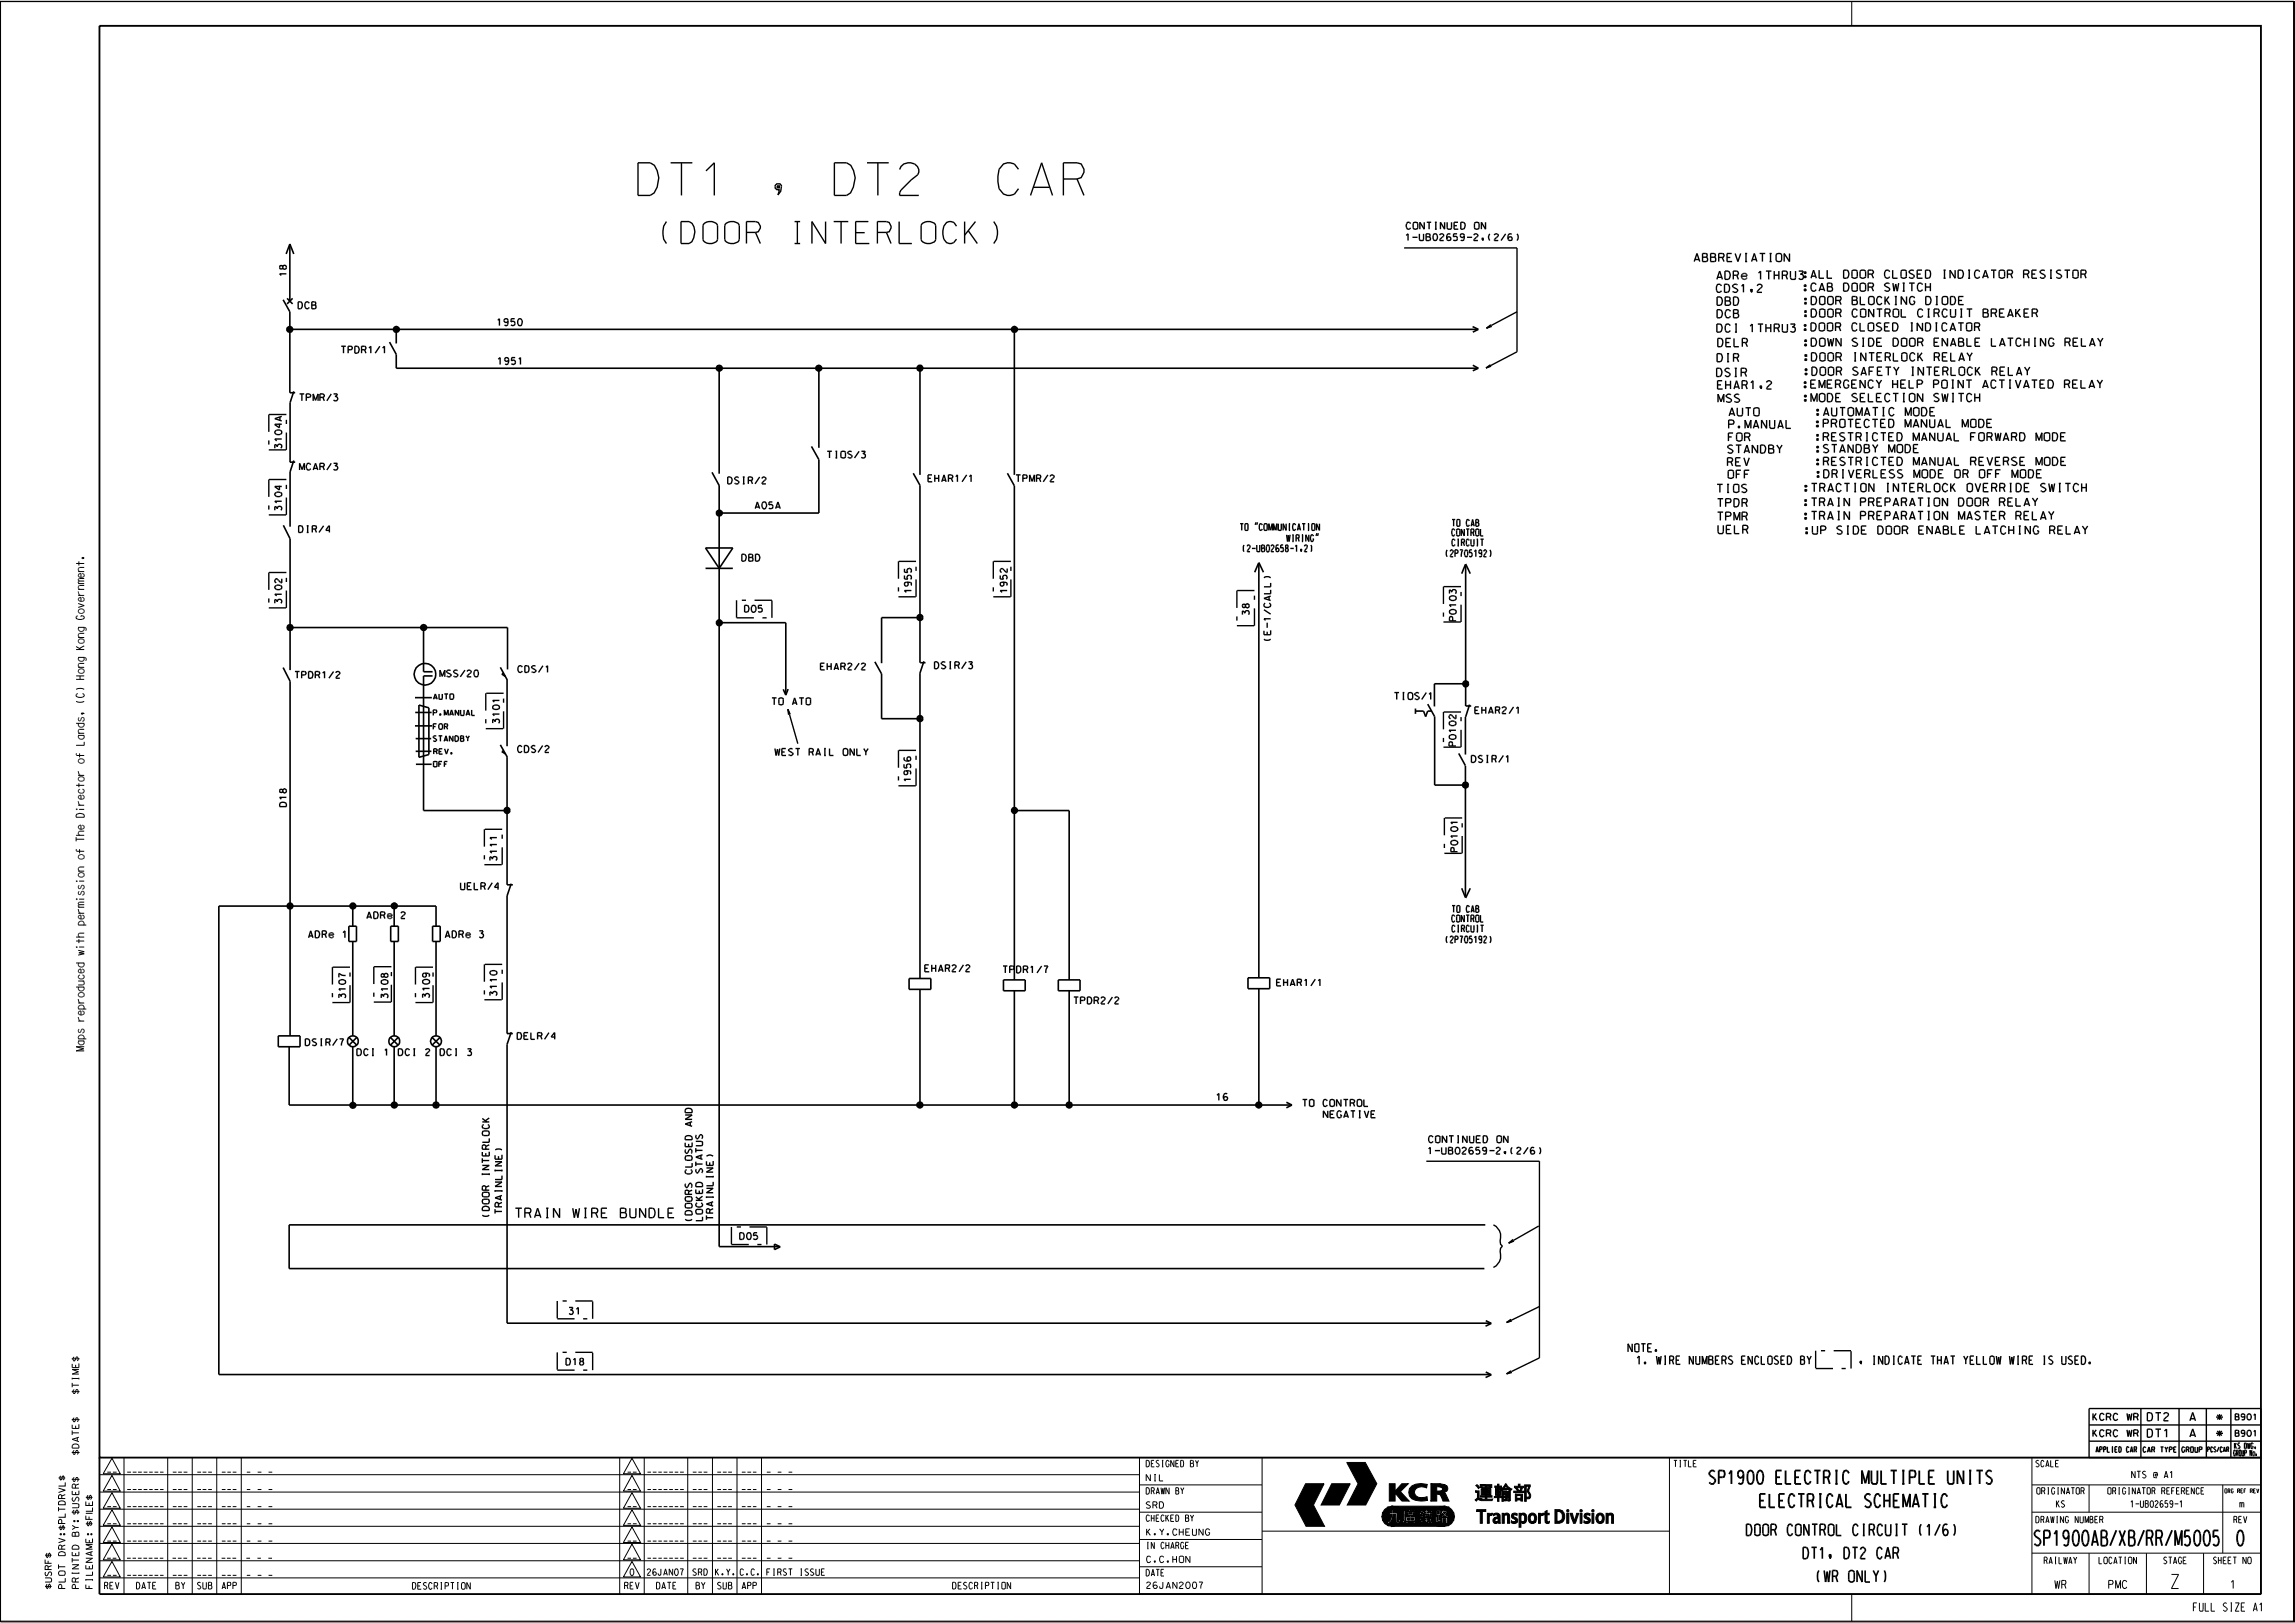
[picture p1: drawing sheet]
<svg xmlns="http://www.w3.org/2000/svg" width="420mm" height="297mm" viewBox="0 0 420 297" stroke-linecap="round" stroke-linejoin="round" font-family="sans-serif">
<defs><g id="words">
<g font-size="6">
<text x="116.7" y="35.8">DT1 , DT2</text>
<text x="174.3" y="35.8">CAR</text>
</g>
<text font-size="4" x="120.6" y="44.6">(DOOR INTERLOCK)</text>
<g font-size="2.8">
<text x="372.3" y="282.8">SP1900AB</text>
<text x="387.8" y="282.8">XB</text>
<text x="392.8" y="282.8">RR</text>
<text x="398" y="282.8">M5005</text>
<text x="409.4" y="282.8">0</text>
</g>
<text font-size="2.6" x="397.4" y="290.7">Z</text>
<g font-size="2.5">
<text x="269.8" y="274.5">„B¿Ø‡¡</text>
<text x="270.2" y="278.7">Transport Division</text>
</g>
<g font-size="2.4">
<text x="312.8" y="271.6">SP1900 ELECTRIC MULTIPLE UNITS</text>
<text x="322.1" y="275.8">ELECTRICAL SCHEMATIC</text>
</g>
<g font-size="2.1">
<text x="319.6" y="281">DOOR CONTROL CIRCUIT (1/6)</text>
<text x="330" y="285.2">DT1, DT2 CAR</text>
<text x="332.4" y="289.5">(WR ONLY)</text>
</g>
<text font-size="1.7" x="94.3" y="222.8">TRAIN WIRE BUNDLE</text>
<g font-size="1.5">
<text x="310.1" y="47.9">ABBREVIATION</text>
<text x="314.1" y="53.5">CDS1,2</text>
<text x="314.2" y="51.1">ADRe 1THRU3:ALL DOOR CLOSED INDICATOR RESISTOR</text>
<text x="329.9" y="53.3">:CAB DOOR SWITCH</text>
<text x="314.2" y="58.2">DCB</text>
<text x="314.2" y="55.9">DBD</text>
<text x="330" y="58">:DOOR CONTROL CIRCUIT BREAKER</text>
<text x="330" y="55.7">:DOOR BLOCKING DIODE</text>
<text x="314.2" y="60.8">DCI 1THRU3</text>
<text x="314.4" y="63.4">DELR</text>
<text x="329.9" y="60.6">:DOOR CLOSED INDICATOR</text>
<text x="330" y="63.4">:DOWN SIDE DOOR ENABLE LATCHING RELAY</text>
<text x="314.2" y="68.9">DSIR</text>
<text x="314.2" y="66.2">DIR</text>
<text x="314.3" y="71.2">EHAR1,2</text>
<text x="329.9" y="71">:EMERGENCY HELP POINT ACTIVATED RELAY</text>
<text x="330" y="66.1">:DOOR INTERLOCK RELAY</text>
<text x="330.1" y="68.7">:DOOR SAFETY INTERLOCK RELAY</text>
<text x="314.4" y="73.6">MSS</text>
<text x="316.4" y="76.1">AUTO</text>
<text x="330" y="73.5">:MODE SELECTION SWITCH</text>
<text x="332.2" y="76.1">:AUTOMATIC MODE</text>
<text x="316.2" y="82.9">STANDBY</text>
<text x="316.3" y="80.7">FOR</text>
<text x="316.4" y="78.4">P.MANUAL</text>
<text x="332.2" y="78.2">:PROTECTED MANUAL MODE</text>
<text x="332.2" y="80.7">:RESTRICTED MANUAL FORWARD MODE</text>
<text x="332.2" y="82.8">:STANDBY MODE</text>
<text x="316.1" y="85.3">REV</text>
<text x="316.2" y="87.5">OFF</text>
<text x="330" y="90">:TRACTION INTERLOCK OVERRIDE SWITCH</text>
<text x="332.2" y="85.2">:RESTRICTED MANUAL REVERSE MODE</text>
<text x="332.3" y="87.4">:DRIVERLESS MODE OR OFF MODE</text>
<text x="314.2" y="90.1">TIOS</text>
<text x="314.3" y="95.2">TPMR</text>
<text x="314.3" y="92.7">TPDR</text>
<text x="330" y="95.1">:TRAIN PREPARATION MASTER RELAY</text>
<text x="330" y="92.6">:TRAIN PREPARATION DOOR RELAY</text>
<text x="314.4" y="97.6">UELR</text>
<text x="330.2" y="97.8">:UP SIDE DOOR ENABLE LATCHING RELAY</text>
<text x="298" y="247.4">NOTE.</text>
<text x="299.6" y="249.7">1. WIRE NUMBERS ENCLOSED BY</text>
<text x="340.2" y="249.7">, INDICATE THAT YELLOW WIRE IS USED.</text>
<text x="393" y="263">DT1</text>
<text x="393" y="260">DT2</text>
<text x="400.8" y="263">A</text>
<text x="400.8" y="260">A</text>
<text x="376.1" y="290.7">WR</text>
<text x="385.9" y="290.7">PMC</text>
<text x="408.3" y="290.7">1</text>
<text x="401.4" y="294.8">FULL SIZE A1</text>
</g>
<g font-size="1.2">
<text x="257.4" y="41.9">CONTINUED ON</text>
<text x="257.2" y="44">1-UB02659-2,(2/6)</text>
<text x="54.5" y="56.5">DCB</text>
<text x="91" y="59.6">1950</text>
<text x="62.4" y="64.6">TPDR1/1</text>
<text x="91.1" y="66.7">1951</text>
<text x="54.8" y="73.3">TPMR/3</text>
<text x="151.4" y="83.8">TIOS/3</text>
<text x="54.8" y="86">MCAR/3</text>
<text x="133.2" y="88.5">DSIR/2</text>
<text x="169.8" y="88.2">EHAR1/1</text>
<text x="185.9" y="88.2">TPMR/2</text>
<text x="138.2" y="93.1">A05A</text>
<text x="54.6" y="97.5">DIR/4</text>
<text x="227" y="97.1">TO &quot;COMMUNICATION</text>
<text x="227.4" y="101">(2-UB02658-1,2)</text>
<text x="235.5" y="99.1">WIRING&quot;</text>
<text x="264.5" y="101.9">(2P705192)</text>
<text x="265.7" y="98.1">CONTROL</text>
<text x="265.7" y="99.9">CIRCUIT</text>
<text x="265.7" y="96.3">TO CAB</text>
<text x="135.8" y="102.7">DBD</text>
<text x="136.3" y="112">D05</text>
<text x="54" y="124.1">TPDR1/2</text>
<text x="80.5" y="123.9">MSS/20</text>
<text x="94.8" y="123.1">CDS/1</text>
<text x="150.1" y="122.6">EHAR2/2</text>
<text x="171" y="122.4">DSIR/3</text>
<text x="141.3" y="129">TO ATO</text>
<text x="255.2" y="128">TIOS/1</text>
<text x="269.9" y="130.6">EHAR2/1</text>
<text x="94.7" y="137.7">CDS/2</text>
<text x="141.8" y="138.2">WEST RAIL ONLY</text>
<text x="269.3" y="139.5">DSIR/1</text>
<text x="84.3" y="162.8">UELR/4</text>
<text x="265.7" y="167">TO CAB</text>
<text x="56.5" y="171.6">ADRe 1</text>
<text x="67.2" y="168.1">ADRe 2</text>
<text x="81.5" y="171.6">ADRe 3</text>
<text x="264.5" y="172.5">(2P705192)</text>
<text x="265.7" y="168.7">CONTROL</text>
<text x="265.7" y="170.6">CIRCUIT</text>
<text x="169.3" y="177.8">EHAR2/2</text>
<text x="183.5" y="178">TPDR1/7</text>
<text x="196.5" y="183.7">TPDR2/2</text>
<text x="233.7" y="180.4">EHAR1/1</text>
<text x="55.9" y="191.4">DSIR/7</text>
<text x="94.7" y="190.2">DELR/4</text>
<text x="65.3" y="193.2">DCI 1</text>
<text x="72.9" y="193.2">DCI 2</text>
<text x="80.6" y="193.2">DCI 3</text>
<text x="222.6" y="201.4">16</text>
<text x="238.4" y="202.5">TO CONTROL</text>
<text x="240.2" y="204.5">NEGATIVE</text>
<text x="261.5" y="209.1">CONTINUED ON</text>
<text x="261.3" y="211.2">1-UB02659-2,(2/6)</text>
<text x="135.4" y="226.8">D05</text>
<text x="104.2" y="240.5">31</text>
<text x="103.6" y="249.8">D18</text>
<text x="383" y="262.9">KCRC WR</text>
<text x="383" y="259.9">KCRC WR</text>
<text x="405.7" y="262.9">*</text>
<text x="405.7" y="259.9">*</text>
<text x="19.7" y="269.4">__</text>
<text x="23.3" y="269.4">_______</text>
<text x="31.6" y="269.4">___</text>
<text x="36.1" y="269.4">___</text>
<text x="40.6" y="269.4">___</text>
<text x="45.1" y="269.4">_ _ _</text>
<text x="114.8" y="269.4">__</text>
<text x="118.5" y="269.4">_______</text>
<text x="126.8" y="269.4">___</text>
<text x="131.3" y="269.4">___</text>
<text x="135.8" y="269.4">___</text>
<text x="140.3" y="269.4">_ _ _</text>
<text x="19.7" y="272.6">__</text>
<text x="19.7" y="275.7">__</text>
<text x="23.3" y="272.6">_______</text>
<text x="23.3" y="275.7">_______</text>
<text x="31.6" y="272.6">___</text>
<text x="31.6" y="275.7">___</text>
<text x="36.1" y="272.6">___</text>
<text x="36.1" y="275.7">___</text>
<text x="40.6" y="272.6">___</text>
<text x="40.6" y="275.7">___</text>
<text x="45.1" y="272.6">_ _ _</text>
<text x="45.1" y="275.7">_ _ _</text>
<text x="114.8" y="275.7">__</text>
<text x="114.8" y="272.6">__</text>
<text x="118.5" y="275.7">_______</text>
<text x="118.5" y="272.6">_______</text>
<text x="126.8" y="275.7">___</text>
<text x="126.8" y="272.6">___</text>
<text x="131.3" y="275.7">___</text>
<text x="131.3" y="272.6">___</text>
<text x="135.8" y="275.7">___</text>
<text x="135.8" y="272.6">___</text>
<text x="140.3" y="275.7">_ _ _</text>
<text x="140.3" y="272.6">_ _ _</text>
<text x="209.8" y="271">NIL</text>
<text x="376.3" y="275.8">KS</text>
<text x="389.9" y="275.8">1-UB02659-1</text>
<text x="390.1" y="270.5">NTS @ A1</text>
<text x="409.9" y="275.8">m</text>
<text x="19.7" y="278.9">__</text>
<text x="23.3" y="278.9">_______</text>
<text x="31.6" y="278.9">___</text>
<text x="36.1" y="278.9">___</text>
<text x="40.6" y="278.9">___</text>
<text x="45.1" y="278.9">_ _ _</text>
<text x="114.8" y="278.9">__</text>
<text x="118.5" y="278.9">_______</text>
<text x="126.8" y="278.9">___</text>
<text x="131.3" y="278.9">___</text>
<text x="135.8" y="278.9">___</text>
<text x="140.3" y="278.9">_ _ _</text>
<text x="209.8" y="276">SRD</text>
<text x="209.8" y="281">K.Y.CHEUNG</text>
<text x="19.6" y="285.2">__</text>
<text x="19.7" y="282">__</text>
<text x="23.2" y="285.2">_______</text>
<text x="23.3" y="282">_______</text>
<text x="31.6" y="285.2">___</text>
<text x="31.6" y="282">___</text>
<text x="36" y="285.2">___</text>
<text x="36.1" y="282">___</text>
<text x="40.5" y="285.2">___</text>
<text x="40.6" y="282">___</text>
<text x="45.1" y="285.2">_ _ _</text>
<text x="45.1" y="282">_ _ _</text>
<text x="114.8" y="285.2">__</text>
<text x="114.8" y="282">__</text>
<text x="118.5" y="285.2">_______</text>
<text x="118.5" y="282">_______</text>
<text x="126.8" y="285.2">___</text>
<text x="126.8" y="282">___</text>
<text x="131.3" y="285.2">___</text>
<text x="131.3" y="282">___</text>
<text x="135.8" y="285.2">___</text>
<text x="135.8" y="282">___</text>
<text x="140.3" y="285.2">_ _ _</text>
<text x="140.3" y="282">_ _ _</text>
<text x="209.8" y="285.9">C.C.HON</text>
<text x="19.1" y="290.8">REV</text>
<text x="19.7" y="288.3">__</text>
<text x="23.3" y="288.3">_______</text>
<text x="25" y="290.8">DATE</text>
<text x="31.6" y="288.3">___</text>
<text x="32.2" y="290.8">BY</text>
<text x="36.1" y="288.3">___</text>
<text x="36.1" y="290.8">SUB</text>
<text x="40.6" y="288.3">___</text>
<text x="40.6" y="290.8">APP</text>
<text x="45.1" y="288.3">_ _ _</text>
<text x="75.5" y="290.8">DESCRIPTION</text>
<text x="114.3" y="290.8">REV</text>
<text x="115.3" y="288.3">0</text>
<text x="118.5" y="288.3">26JAN07</text>
<text x="120.1" y="290.8">DATE</text>
<text x="126.8" y="288.3">SRD</text>
<text x="127.4" y="290.8">BY</text>
<text x="131" y="288.3">K.Y.</text>
<text x="131.3" y="290.8">SUB</text>
<text x="135.4" y="288.3">C.C.</text>
<text x="135.8" y="290.8">APP</text>
<text x="140.3" y="288.3">FIRST ISSUE</text>
<text x="174.3" y="290.8">DESCRIPTION</text>
<text x="209.8" y="290.7">26JAN2007</text>
</g>
<g font-size="1.1">
<text x="409" y="259.8">B901</text>
<text x="409" y="262.8">B901</text>
</g>
<g font-size="1">
<text x="79.3" y="130.9">P.MANUAL</text>
<text x="79.3" y="128">AUTO</text>
<text x="79.3" y="135.7">STANDBY</text>
<text x="79.3" y="133.4">FOR</text>
<text x="79.3" y="140.3">OFF</text>
<text x="79.4" y="138">REV.</text>
<text x="383.6" y="265.8">APPLIED CAR</text>
<text x="392.2" y="265.8">CAR TYPE</text>
<text x="399.3" y="265.8">GROUP</text>
<text x="408.8" y="266.4">GROUP No.</text>
<text x="408.9" y="265.1">KS DWG.</text>
</g>
<text font-size=".9" x="404" y="265.7">PCS/CAR</text>
</g></defs>
<path d="M.1 .3h419.8v296.5h-419.8z" fill="none" stroke="#000" stroke-width=".21"/>
<g fill="none" stroke="#000" stroke-width=".18">
<path d="M0 .2h419.7v296.5h-419.7zM338.9 .2v4.5M13.9 118.9h1.5M13.9 118.3l1 .6M13.9 103.1h1.5M14.2 112.7l-.2 .1-.1 .2a.86 .86 0 0 0 1.2 .3l.3-.1v-.4l-.6-.1v.2M14.3 114.8h1.3l.2 .3-.1 .3M14.3 116.7h1.1M14.3 110.4l1.1 .4-1.1 .4M14.3 109h1.1M14.3 108.2l.1 .5 .3 .3M14.3 107.9h1.1"/>
<path d="M14.3 106.8h1.1M14.3 104.6h1.1M14.4 106.6v.1M14.4 106.7l.1 .1M14.4 106.2h.1M14.4 106.2l.2 .1M14.4 102.7v.8M14.4 111.6a.51 .51 0 0 1 .7-.2 .51 .51 0 0 1 .2 .7l-.2 .2-.6-.1a.35 .35 0 0 1-.1-.6zM14.4 114.8a.5 .5 0 0 0 .5 .8 .5 .5 0 0 0 .4-.8M14.4 117h.2a.48 .48 0 0 1 .6 0 .48 .48 0 0 1 0 .6l-.6 .1a.4 .4 0 0 1-.2-.7zM14.4 106.4v.2M14.4 105.9h.1"/>
<path d="M14.4 106.4h.1M15 102.1l.2-.1 .1 .2h-.2zM15.1 104.9a.36 .36 0 0 1 .3 .4 .36 .36 0 0 1-.3 .4l-.6-.1-.1-.2v-.3l.3-.2h.1v.8M15.1 109.3l.3 .2v.3a.6 .6 0 0 1-.6 .3 .6 .6 0 0 1-.5-.4l.1-.3 .4-.1v.8M15.1 102.1h.1zM15.4 105.9h-.9l-.2 .1 .1 .2M15.4 118.2l-.8 .4M15.4 115.9h-.8a.39 .39 0 0 0-.3 .4 .39 .39 0 0 0 .3 .4M15.4 107.1h-.9l-.1 .2a.34 .34 0 0 0 .2 .6M15.4 106.3l-.9 .1M15.4 103.8h-.8a.39 .39 0 0 0-.3 .4 .39 .39 0 0 0 .3 .4M13.9 128.3l.7 .2 .8-.2"/>
<path d="M13.9 126.1l.7-.1 .8 .1M13.9 132.4h1.5M13.9 124.3h1.5M13.9 123.7h1.5M14 137.9l-.1 .1 .2 .3h1.3M14.2 126.9l-.2 .2-.1 .2a.97 .97 0 0 0 1.5 0v-.2l-.3-.2M14.3 134.6h1.1M14.3 134.2h1.1M14.3 122.1h1.1M14.3 120.3h1.2l.3 .3-.1 .3M14.4 122.6a.58 .58 0 0 1 .6-.2 .58 .58 0 0 1 .4 .6l-.3 .2h-.4l-.3-.2zM14.4 120.3v.1a.45 .45 0 0 0 .3 .6h.4l.3-.3-.1-.4"/>
<path d="M14.4 132.4a.49 .49 0 0 0 .5 .7 .49 .49 0 0 0 .4-.7M14.4 134.6a.51 .51 0 0 0 .1 .6 .51 .51 0 0 0 .7 0l.2-.2-.1-.4M14.4 139a.52 .52 0 0 1 .7-.2 .52 .52 0 0 1 .2 .7 .52 .52 0 0 1-.7 .2 .52 .52 0 0 1-.2-.7zM14.5 131.3l-.2 .3 .1 .3h.2l.2-.2a.31 .31 0 0 1 .2-.4 .31 .31 0 0 1 .4 .2v.3l-.3 .2M14.6 137.9v.7M14.6 123.7v.6M14.9 130.5l.5 .1-.4 .1zM15 130.5l.1 .1zM15.4 135.8v.6h-1.5M15.4 133.5h-1a.4 .4 0 0 0 .2 .7M15.4 121.4h-1a.4 .4 0 0 0 .2 .7M13.9 149.1a1.07 1.07 0 0 1 1.5 0v.5h-1.5z"/>
<path d="M13.9 153.2v.8M13.9 153.6h1.5M13.9 152.9h1.5M13.9 143.7h1.5M14 148l.1 .1-.1 .1zM14 148.1h.1M14 155.4l-.1 .2 .2 .2h1.3M14.3 159.4h1.1M14.3 147.4h1.1M14.3 146.6l.1 .5 .3 .3M14.3 141.9h1.1M14.3 141.1l.1 .5 .3 .3"/>
<path d="M14.4 159.9a.53 .53 0 0 1 .6-.2 .53 .53 0 0 1 .3 .6l-.2 .2h-.4l-.3-.2zM14.4 142.3l.2-.1a.66 .66 0 0 1 .8 .2l-.1 .4-.7 .1a.4 .4 0 0 1-.2-.6zM14.4 143.3v.7M14.4 156.5a.52 .52 0 0 1 .7-.1 .52 .52 0 0 1 .2 .7l-.2 .1h-.5a.36 .36 0 0 1-.3-.3 .36 .36 0 0 1 .1-.4zM14.5 148.1h.9M14.6 155.4v.8M14.6 144.4a.36 .36 0 0 0-.3 .4 .36 .36 0 0 0 .4 .4h.4l.3-.2v-.4l-.3-.2M15.1 145.5l.3 .2v.3a.6 .6 0 0 1-.6 .3 .6 .6 0 0 1-.5-.4l.1-.3 .4-.1v.8M15.1 151a.39 .39 0 0 1 .3 .4 .39 .39 0 0 1-.5 .4 .46 .46 0 0 1-.5-.5l.2-.3h.2v.8M15.2 157.1h.1M15.4 152.1h-.8a.39 .39 0 0 0-.3 .4 .39 .39 0 0 0 .3 .4M15.4 158.7h-.8a.39 .39 0 0 0-.3 .3 .39 .39 0 0 0 .3 .4"/>
<path d="M419.9 148.5h-.2v148.2h.2M13.9 164.5h.2v.1zM13.9 176.2h1.5M13.9 172.2h1.5M13.9 171.5h1.5M14 161.2l.1 .1h-.1zM14 173.3h.1l-.1 .1zM14 173.3h.1M14 164.5h.1M14 161.2v.1M14.3 179.5h1.1M14.3 173.9l1.1 .2-1 .3 1 .1-1.1 .3"/>
<path d="M14.3 167.1h1.1M14.3 166.4l.1 .5 .3 .2M14.3 166h1.1M14.4 171.2v.1M14.4 171.3l.2 .2M14.4 169.3h1.4M14.4 165.4h.1M14.4 165.4l.1 .2M14.4 171.9v.7M14.4 169.3a.49 .49 0 0 1 .5-.7 .49 .49 0 0 1 .4 .7M14.4 176.2v.4l.1 .3 .4 .1a.46 .46 0 0 0 .4-.2 .46 .46 0 0 0 0-.6M14.4 165.6l-.1 .3 .2 .1"/>
<path d="M14.4 165.1h.1M14.5 162a.29 .29 0 0 0-.2 .5 .29 .29 0 0 0 .5-.1l.1-.4h.3l.2 .1v.4l-.3 .2M14.5 163.1a.3 .3 0 0 0-.2 .4 .3 .3 0 0 0 .5 .1l.1-.5h.3l.2 .5-.3 .2M14.5 173.3h.9M14.5 164.5h.9M14.5 161.2h.9M14.6 178.4a.36 .36 0 0 0-.3 .4 .36 .36 0 0 0 .3 .3h.5l.3-.1v-.4l-.3-.2M14.8 163.4v.1M15.1 167.5l.3 .1v.3a.58 .58 0 0 1-.6 .3 .58 .58 0 0 1-.4-.5v-.2h.4v.7M15.1 177.3a.36 .36 0 0 1 .3 .4 .36 .36 0 0 1-.3 .3h-.6l-.1-.2v-.3l.3-.2h.1v.7M15.2 179.5l.2 .3-.1 .4h-1M15.4 165.1h-.9l-.2 .2 .1 .1"/>
<path d="M15.4 170.8h-.9l-.2 .3 .1 .1M15.4 165.6h-1M13.9 180.6h1.5M14.3 190.5h1.1M14.3 186.8h1.1M14.3 186.1l.1 .5 .3 .2M14.3 183.5h1.1M14.3 182.8l.1 .5 .3 .2M14.4 190.1h1.4M14.4 184.6h1.4M14.4 190.5v.4l.3 .3a.48 .48 0 0 0 .6-.1 .48 .48 0 0 0 0-.6M14.4 180.6a.49 .49 0 0 0 .5 .8 .49 .49 0 0 0 .4-.8"/>
<path d="M14.4 181.8a.52 .52 0 0 1 .7-.2 .52 .52 0 0 1 .2 .7l-.2 .1h-.6a.34 .34 0 0 1-.1-.6zM14.4 184.6a.49 .49 0 0 1 .5-.7 .49 .49 0 0 1 .4 .7M14.4 190.1a.49 .49 0 0 1 .5-.7 .49 .49 0 0 1 .4 .7M14.5 188.3l-.2 .4 .3 .3 .2-.2 .1-.4 .2-.1 .3 .2v.3l-.3 .2M14.8 188.7h.1M15.1 185a.39 .39 0 0 1 .3 .4 .39 .39 0 0 1-.5 .3 .46 .46 0 0 1-.5-.4l.2-.3h.2v.7M15.4 191.5h-1.5l1.4 .4-1.4 .4h1.5M13.1 259.8h1.5M13.1 254.7h1.5M13.1 248.7h1.5M13.2 252.1v.3M13.2 253.1v.8"/>
<path d="M13.2 253.5h1.2M13.2 252.3h1.2M13.6 259.5a.37 .37 0 0 0-.3 .3 .37 .37 0 0 0 .3 .4l.4-.7 .3 .2-.2 .5M13.6 254.3a.37 .37 0 0 0-.3 .4 .37 .37 0 0 0 .3 .3l.4-.7 .3 .3-.2 .4M13.6 248.3a.37 .37 0 0 0-.3 .4 .37 .37 0 0 0 .3 .3l.4-.7 .3 .3-.2 .4M13.8 249.8v.5M14.4 249.5v.8h-1.2v-.7M14.4 252.1v.3M14.4 250.6h-1.2l1.2 .4-1.2 .4h1.2M10.7 272.3l1.2 .4-1.2 .4M10.7 276.2h1.2M10.7 275.8v.8"/>
<path d="M10.7 279.6h1.2M10.7 270.5h1.2M10.8 274.8a.92 .92 0 0 1 1.1 .1v.5h-1.2zM11.1 279.2l-.1 .2v.4l.1 .1 .2-.1v-.4l.3-.2 .1 .2v.4l-.1 .1M11.1 270.1l-.1 .1v.5l.1 .1 .2-.1v-.5l.3-.1 .1 .1v.5l-.1 .1M11.3 278.8v-.6l-.3-.2-.3 .3v.5h1.2M11.3 274.2v-.6l-.3-.1-.3 .3v.4h1.2M11.9 277v.7h-1.2M11.9 271.3v.6h-1.2M11.9 273.5l-.6 .3M13.1 276.7h1.5M13.1 270.7h1.5"/>
<path d="M13.1 265.8h1.5M13.2 275.2h1l.2 .1v.6h-1.2M13.2 264.5a.78 .78 0 0 1 1.2 0v.5h-1.2zM13.2 261.8v.8M13.2 262.2h1.2M13.2 279.1l.6 .4M13.3 274a.42 .42 0 0 0 .2 .7l.4-.6 .3-.1a.43 .43 0 0 1 .3 .3 .43 .43 0 0 1-.2 .4M13.5 278.2l.2 .1v.2l-.2-.1zM13.6 276.3a.37 .37 0 0 0-.3 .4 .37 .37 0 0 0 .3 .4l.4-.8 .3 .3-.2 .5M13.6 270.4a.37 .37 0 0 0-.3 .3 .37 .37 0 0 0 .3 .4l.4-.7 .3 .3-.2 .4M13.6 265.4a.37 .37 0 0 0-.3 .4 .37 .37 0 0 0 .3 .3l.4-.7 .3 .3-.2 .4M13.6 278.3v.1z"/>
<path d="M13.8 271.8l-.2-.2-.3 .1-.1 .6h1.2M13.8 271.8v.5M13.8 279.5l-.6 .4M13.8 279.5h.6M13.8 260.9v.5M13.8 273v.5M14.1 263.1v.6M14.2 278.2l.2 .2h-.3zM14.2 278.3l.1 .1zM14.4 260.6v.8h-1.2v-.7M14.4 272.8v.7h-1.2v-.7M14.4 271.6l-.6 .2"/>
<path d="M14.4 263l-1.2 .4 1.2 .4M15.7 277.4v.6h1.2M15.7 278.8h1.2M15.7 276.9h1.2M15.7 274h1.2M16.1 278.4l-.1 .2v.4l.1 .2 .5-.8 .1 .2v.4l-.1 .2M16.1 273.6l-.1 .2v.4l.1 .2 .2-.2v-.4l.3-.2 .1 .2v.4l-.1 .2M16.3 275v.5M16.3 277.5v.5M16.9 275.9v.7h-1.2M16.9 274.7v.8h-1.2v-.7M18.3 269.9h190.2"/>
<path d="M18.3 273h190.2M18.3 276.2h190.2M18.3 279.3h190.2M20.5 270l1.5 2.9h-3.1zM20.5 279.4l1.5 2.9h-3.1zM20.5 276.3l1.5 2.8h-3.1zM20.5 273.2l1.5 2.8h-3.1zM20.5 266.9l1.5 2.8h-3.1zM22.7 266.7v25M30.7 266.7v25M35.2 266.7v25M39.7 266.7v25"/>
<path d="M44.2 266.7v25M113.4 266.7v25M115.7 279.4l1.5 2.9h-3.1zM115.7 276.3l1.5 2.8h-3.1zM115.7 273.2l1.5 2.8h-3.1zM115.7 270l1.5 2.9h-3.1zM115.7 266.9l1.5 2.8h-3.1zM117.9 266.7v25M125.9 266.7v25M130.4 266.7v25M134.9 266.7v25M139.4 266.7v25"/>
<path d="M208.5 266.7h205.3v25h-205.3zM208.5 266.7v25h22.5v-25M208.5 276.7h22.5M208.5 271.7h22.5M209.8 267.2h.3a.82 .82 0 0 1 0 1.2h-.3zM209.8 272.2h.3a.82 .82 0 0 1 0 1.2h-.3zM210.4 277.4l-.3-.2a.68 .68 0 0 0 0 1.2l.3-.2M210.7 277.2v1.2M210.7 267.8h.3M210.7 272.8h.3M210.7 277.8h.5M211 272.8l.2-.2v-.3l-.5-.1v1.2"/>
<path d="M211 272.8l.2 .6M211.2 267.2h-.5v1.2h.5M211.2 277.2v1.2M211.6 273.4l.3-1.2 .3 1.2M211.6 277.8h.4M211.7 273.1h.4M212.1 267.3l-.3-.1-.2 .3 .4 .4v.4l-.2 .1-.2-.1M212.1 277.2h-.5v1.2h.5M212.5 272.2l.1 1.2 .2-1 .2 1 .1-1.2M212.6 267.2h.3M212.6 268.4h.3M212.8 267.2v1.2"/>
<path d="M213 277.4l-.2-.2a.68 .68 0 0 0 0 1.2l.2-.2M213.4 277.2v1.2M213.5 277.7l.4 .7M213.8 277.2l-.4 .8M214 267.5l-.3-.3a.68 .68 0 0 0 0 1.2l.3-.2v-.3h-.2M214 272.2v1.2l-.6-1.2v1.2M214.2 277.8h.4M214.8 277.2h-.6v1.2h.6M214.8 267.2v1.2l-.6-1.2v1.2M215.2 272.2l.4 .1v.5l.1 .4-.1 .2h-.4zM215.2 277.2h.3l.2 .3v.6l-.2 .3h-.3zM215.2 267.8h.4"/>
<path d="M215.2 272.8h.4M215.7 267.2h-.5v1.2h.5M216.1 267.2l.4 .1 .1 .5-.1 .5-.1 .1h-.3zM216.1 272.2l.3 .6M216.4 272.8v.6M216.7 272.2l-.3 .6M217 277.2l.5 .1-.1 .5 .2 .4-.2 .2h-.4zM217 277.8h.4M217.8 267.2l.6 .1-.1 .5 .1 .4-.1 .2h-.5zM217.8 267.8h.5M217.8 277.2l.3 .6M218.1 277.8v.6"/>
<path d="M218.4 277.2l-.3 .6M218.8 267.2l.3 .6M219.1 267.8v.6M219.3 267.2l-.2 .6M305.5 266.7v25M306.3 267.2h.6M306.6 267.2v1.2M307.4 267.2h.2M307.4 268.4h.2M307.5 267.2v1.2M308.1 267.2h.6M308.4 267.2v1.2"/>
<path d="M309 267.2v1.2h.5M309.9 267.8h.4M310.4 267.2h-.5v1.2h.6M371.9 276.7h41.9M371.9 271.7h41.9M371.9 266.7v25M372.6 277.5h.3a.82 .82 0 0 1 0 1.2h-.3zM372.8 272.3l.4-.1 .1 .2v.8a.31 .31 0 0 1-.3 .2 .31 .31 0 0 1-.3-.2zM373.1 267.3l-.3-.1-.2 .3 .5 .4v.4l-.3 .1-.2-.1M373.5 278.1h.3M373.6 272.8h.4M373.8 278.1l.3-.3-.1-.3h-.5v1.2"/>
<path d="M373.8 278.1l.3 .6M374 272.8l.2-.2-.1-.3-.5-.1v1.2M374 272.8l.2 .6M374.1 267.5l-.3-.3a.81 .81 0 0 0 0 1.2l.3-.2M374.4 278.7l.3-1.2 .3 1.2M374.4 268.4l.3-1.2 .3 1.2M374.5 278.4h.4M374.5 268.1h.4M374.7 272.2h.2M374.7 273.4h.2M374.9 272.2v1.2M375.3 267.2v1.2h.5"/>
<path d="M375.3 277.5l.2 1.2 .1-1.1 .2 1.1 .1-1.2M376 272.5l-.1-.2h-.3l-.1 .4 .1 .7h.3l.1-.5h-.1M376.2 267.8h.4M376.4 277.5h.2M376.4 278.7h.2M376.5 277.5v1.2M376.6 272.2h.2M376.6 273.4h.2M376.6 272.2v1.2M376.7 267.2h-.5v1.2h.5M377.7 277.5v1.2l-.6-1.2v1.2M377.8 272.2v1.2l-.6-1.2v1.2"/>
<path d="M378.2 273.4l.3-1.2 .3 1.2M378.2 273.1h.5M378.5 277.7l-.2-.2a.75 .75 0 0 0-.1 1.2l.3-.3v-.2h-.1M379.1 272.2h.5M379.3 272.2v1.2M380 272.3l.4-.1 .1 .2v.8a.31 .31 0 0 1-.3 .2 .31 .31 0 0 1-.3-.2zM380.3 277.5v1.2l-.5-1.2v1.2M380.7 277.5v.9l.1 .3 .4-.1 .1-1.1M380.8 272.8h.4M381.2 272.8l.2-.2-.1-.3-.5-.1v1.2M381.2 272.8l.2 .6M381.6 278.7v-1.2l.3 1.1 .3-1.1v1.2"/>
<path d="M382.3 271.7v5M382.5 277.5h.4l.1 .2-.1 .3 .1 .4-.1 .3h-.4zM382.5 278h.4M383.4 278.1h.4M383.9 277.5h-.5v1.2h.5M384.3 278.1h.3M384.6 278.1l.3-.3-.1-.3h-.5v1.2M384.6 278.1l.3 .6M385.7 272.4a.33 .33 0 0 1 .4-.2 .33 .33 0 0 1 .2 .2v.8a.31 .31 0 0 1-.3 .2 .31 .31 0 0 1-.3-.2zM386.6 272.8h.4M387 272.8h.1v-.5l-.5-.1v1.2M387 272.8l.2 .6"/>
<path d="M387.7 272.2h.2M387.7 273.4h.2M387.8 272.2v1.2M389 272.5l-.3-.3a.75 .75 0 0 0 0 1.2l.3-.2v-.3h-.2M389.5 272.2h.2M389.5 273.4h.2M389.6 272.2v1.2M390.8 272.2v1.2l-.6-1.2v1.2M391.1 273.4l.3-1.2 .3 1.2M391.2 273.1h.5M392 272.2h.6M392.3 272.2v1.2"/>
<path d="M393 272.3l.4-.1 .1 .2v.8a.31 .31 0 0 1-.3 .2 .31 .31 0 0 1-.3-.2zM393.8 272.8h.4M394.2 272.8l.2-.2-.1-.3-.5-.1v1.2M394.2 272.8l.2 .6M395.6 272.8h.4M396 272.8l.2-.2-.1-.3-.5-.1v1.2M396 272.8l.2 .6M396.5 272.8h.4M397 272.2h-.5v1.2h.6M397.4 272.8h.4M397.9 272.2h-.5v1.2M398.3 272.8h.4"/>
<path d="M398.8 272.2h-.5v1.2h.6M399.2 272.8h.4M399.6 272.8l.2-.2-.1-.3-.5-.1v1.2M399.6 272.8l.2 .6M400.1 272.8h.4M400.6 272.2h-.5v1.2h.6M401.6 272.2v1.2l-.6-1.2v1.2M402.5 272.5l-.1-.2h-.4l-.1 .4 .1 .7h.4l.1-.2M402.8 272.8h.4M403.3 272.2h-.5v1.2h.6M406.8 271.7v12.5M407.2 272.4l.3 .1v.7l-.3-.1z"/>
<path d="M407.8 272.8h.2M408 272.8l.1-.3-.3-.1v.8M408 272.8l.1 .4M408.7 272.6l-.1-.2a.39 .39 0 0 0-.3 .4 .39 .39 0 0 0 .3 .4v-.3M408.8 278.1h.4M409.2 278.1l.2-.3-.1-.3h-.5v1.2M409.2 278.1l.2 .6M409.5 272.8h.2M409.7 278.1h.4M409.7 272.8l.1-.3-.3-.1v.8M409.7 272.8l.2 .4M410.1 272.8h.2"/>
<path d="M410.2 277.5h-.5v1.2h.6M410.4 272.4h-.3v.8h.4M410.6 277.5l.3 1.2 .3-1.2M410.7 272.8h.2M411 272.4h-.3v.8M411.8 272.8h.3M412.1 272.8l.1-.3-.4-.1v.8M412.1 272.8l.1 .4M412.4 272.8h.3M412.7 272.4h-.3v.8h.4M413 272.4l.2 .8 .2-.8M8.3 288.7h.9l.2 .3v.5h-1.1"/>
<path d="M8.3 285.4v.7h1.1M8.3 290.3h1.1M8.3 284.6h1.1M8.3 287.7a.44 .44 0 0 0 .2 .7l.2-.1 .2-.6 .3-.1a.4 .4 0 0 1 .3 .4 .4 .4 0 0 1-.2 .4M8.6 289.9l-.1 .2v.4l.1 .2 .5-.8 .1 .2v.4l-.1 .2M8.6 284.2l-.1 .2v.4l.1 .2 .5-.8 .1 .2v.4l-.1 .2M8.8 287.2v-.6h-.5v.6h1.1M8.8 285.6v.5M9.4 286.5l-.6 .3M10.7 286.7h1.2M10.7 286.3v.8M10.7 281.5l1.2 .4-1.2 .4"/>
<path d="M10.8 284.1a.75 .75 0 0 1 1.1 .2v.4h-1.2zM10.9 287.5h.8a.44 .44 0 0 1 .2 .4 .44 .44 0 0 1-.2 .4h-.7a.45 .45 0 0 1-.1-.8zM11 280.7h.2v.2l-.2-.1zM11.1 280.7v.1zM11.3 290.7v-.6l-.3-.2-.3 .3v.5h1.2M11.3 283l-.2-.3-.3 .2-.1 .6h1.2M11.3 283v.5M11.7 280.7l.2 .1-.2 .1zM11.7 280.7h.1zM11.9 288.8v.7h-1.2M11.9 282.7l-.6 .3M13.2 286.3h1.2l-1.2 .8h1.2"/>
<path d="M13.2 285.1v.8M13.2 287.7v.3M13.2 287.9h1.2M13.2 285.5h1.2M13.3 282.9a.75 .75 0 0 1 1.1 .2v.4h-1.2zM13.3 280.4h.4l.1 .2 .2-.2h.4v.7h-1.2v-.5zM13.8 280.6v.5M13.8 290.7v-.6l-.3-.2-.3 .3v.5h1.2M13.8 289v-.2a.33 .33 0 0 0-.6 .2v.5h1.2M13.8 289v.5M13.8 284.2v.5M14.4 284v.7h-1.2v-.7"/>
<path d="M14.4 287.7v.3M14.4 288.7l-.6 .3M15.7 289v.3M15.7 290v.7h1.2M15.7 289.1h1.2M15.7 285.1h1.2l-1.2 .8h1.2M16 280.7h.2v.2l-.2-.1zM16.1 280.7l-.1 .1zM16.3 290.2v.5M16.3 281.8v.5M16.3 286.6v.5M16.6 284v.6"/>
<path d="M16.7 280.7h.1v.2l-.2-.1zM16.7 280.7h.1zM16.9 281.5v.8h-1.2v-.7M16.9 286.3v.8h-1.2v-.7M16.9 287.6v.7h-1.2M16.9 289v.3M16.9 283.9l-1.2 .4 1.2 .4M16.9 282.6h-1.2l1.1 .5-1.1 .4h1.2M18.3 282.4h190.2M18.3 285.6h190.2M18.3 288.7h190.2M20.5 285.7l1.5 2.9h-3.1z"/>
<path d="M20.5 282.6l1.5 2.8h-3.1zM115.7 282.6l1.5 2.8h-3.1zM115.7 285.7l1.5 2.9h-3.1zM208.5 281.7h22.5M208.5 286.7h22.5M209.8 287.2h.3a.87 .87 0 0 1 0 1.2h-.3zM210 282.2h.2M210 283.4h.2M210.1 282.2v1.2M210.7 288.4l.3-1.2 .3 1.2M210.7 288.1h.5M211.2 282.2v1.2l-.5-1.2v1.2"/>
<path d="M211.6 287.2h.6M211.9 287.2v1.2M212.5 287.8h.4M213 287.2h-.5v1.2h.5M213 282.4l-.2-.2a.68 .68 0 0 0 0 1.2l.2-.2M213.4 282.2v1.2M213.4 282.8h.5M213.9 282.2v1.2M214.2 283.4l.4-1.2 .3 1.2M214.3 283.1h.5M215.2 282.8h.4M215.6 282.8l.1-.2-.1-.3-.4-.1v1.2"/>
<path d="M215.6 282.8l.1 .6M216.6 282.4l-.2-.2-.3 .2 .1 1h.3l.1-.5h-.1M217 282.8h.3M217.5 282.2h-.5v1.2h.5M231 280.2h74.5M338.9 291.7v5M371.9 284.2h41.9M374.1 285.5h.4M374.5 285.5l.1-.2v-.3l-.5-.1v1.3M374.5 285.5l.1 .7M375 286.2l.3-1.3 .3 1.3M375.1 285.9h.4"/>
<path d="M376.1 284.9h.2M376.1 286.2h.2M376.2 284.9v1.3M376.8 284.9v1.3h.5M377.7 284.9l.1 1.3 .2-1.1 .2 1.1 .1-1.3M378.6 286.2l.3-1.3 .3 1.3M378.7 285.9h.4M379.5 284.9l.3 .6M379.8 285.5v.6M380.1 284.9l-.3 .6M382.3 284.2v7.5M384.1 284.9v1.3h.5"/>
<path d="M385.1 285h.5l.1 .9a.32 .32 0 0 1-.4 .3 .32 .32 0 0 1-.3-.3zM386.5 285.2l-.3-.3a.75 .75 0 0 0 .1 1.3l.2-.3M386.8 286.2l.3-1.3 .3 1.3M386.9 285.9h.4M387.7 284.9h.6M388 284.9v1.3M388.8 284.9h.2M388.8 286.2h.2M388.9 284.9v1.3M389.6 285h.5v.9a.32 .32 0 0 1-.3 .3 .32 .32 0 0 1-.3-.3zM391 284.9v1.3l-.6-1.3v1.3M392.8 284.2v7.5"/>
<path d="M396.5 285.1l-.3-.2-.2 .3v.2l.5 .3v.2l-.2 .3-.3-.2M396.9 284.9h.6M397.2 284.9v1.3M397.8 286.2l.3-1.3 .3 1.3M397.8 285.9h.5M399.2 285.2l-.2-.3a.72 .72 0 0 0 0 1.3l.2-.3v-.2h-.1M399.5 285.6h.4M400.1 284.9h-.6v1.3h.6M403.3 284.2v7.5M405.6 285.1l-.3-.2-.2 .3 .5 .5v.2l-.1 .3-.4-.2M406 284.9v1.3M406 285.5h.5"/>
<path d="M406.5 284.9v1.3M406.9 285.6h.3M407.4 284.9h-.5v1.3h.6M407.8 285.6h.3M408.3 284.9h-.5v1.3h.5M408.7 284.9h.6M409 284.9v1.3M411.1 284.9v1.3l-.6-1.3v1.3M411.4 285h.5l.1 .9a.32 .32 0 0 1-.3 .3 .32 .32 0 0 1-.3-.3z"/>
</g>
<g fill="none" stroke="#000" stroke-width=".25">
<path d="M51.7 48.8a.34 .34 0 0 1 .6-.2 .34 .34 0 0 1 0 .6 .34 .34 0 0 1-.6-.2M52.4 50.1h-1.2l.3 .3M257 45.4h20.6v19l-5.7 2.9M272.8 59.4l-.8 .7M273 59.7l-1 .4M277.6 57.1l-5.6 3M314.2 55.9v-1.6h.6a.9 .9 0 0 1 0 1.6M316.4 55.1l.2-.2v-.4l-.2-.2h-.7v1.6M317.2 55.9v-1.6h.6a.95 .95 0 0 1 0 1.6M50.4 78.9l.4-.2a.53 .53 0 0 1 .8 .5 .69 .69 0 0 1-.7 .3 .69 .69 0 0 1-.6-.4zM51.1 77.5v.8l-.8-.6 1.3-.1M51.2 76.3v.6"/>
<path d="M51.6 76.2l-1.3 .4 1.3 .4M272.8 66.7l-.9 .6M272.9 67l-1 .3M50.3 93.4v-.7l.2 .1 .3 .3a.4 .4 0 0 1 .5-.4 .4 .4 0 0 1 .1 .7M50.3 82v-.6h.2l.3 .4a.42 .42 0 0 1 .5-.5 .42 .42 0 0 1 .1 .7M50.4 90.2a.63 .63 0 0 1 .7-.2 .63 .63 0 0 1 .4 .7l-.4 .2a.55 .55 0 0 1-.8-.5zM51.1 88.9v.8l-.8-.6 1.3-.1M51.6 91.7h-1.3l.3 .3M51.6 80.3h-1.3l.3 .4M229.9 95.6l-.2 .4M230.1 95.6l-.1 .4M241 97.6l-.2 .5"/>
<path d="M241.3 97.6l-.2 .5M50.3 110.4v-.7l.2 .1 .3 .3a.4 .4 0 0 1 .5-.4 .4 .4 0 0 1 .1 .7M50.4 107.3a.63 .63 0 0 1 .7-.3 .63 .63 0 0 1 .4 .7l-.4 .2a.55 .55 0 0 1-.8-.5zM51.6 105.9v.8l-.8-.7a.36 .36 0 0 0-.5 .2 .36 .36 0 0 0 .2 .5M51.6 108.7h-1.3l.3 .3M135.8 102.7v-1.3h.4a.76 .76 0 0 1 0 1.3M137.6 102l.2-.2-.1-.3-.2-.1h-.5v1.3M138.3 102.7v-1.3h.4a.76 .76 0 0 1 0 1.3M165.5 105.3v.6l.6 .1-.1-.3a.4 .4 0 0 1 .5-.4 .4 .4 0 0 1 .1 .7M165.5 104.1v.6l.6 .1-.1-.3a.42 .42 0 0 1 .6-.5 .42 .42 0 0 1 0 .8M166 106.5a.37 .37 0 0 1 .2 .6 .37 .37 0 0 1-.6 .1 .37 .37 0 0 1 .1-.6h1v.5M166.8 108.1h-1.3l.4 .3"/>
<path d="M183 105.3v.6l.6 .1-.1-.3a.4 .4 0 0 1 .6-.4 .4 .4 0 0 1 0 .7M183.5 106.5a.37 .37 0 0 1 .2 .6 .37 .37 0 0 1-.5 .1 .37 .37 0 0 1 0-.6h1l.1 .2-.1 .3M184.3 104v.8l-.2-.1-.6-.6a.36 .36 0 0 0-.5 .2 .36 .36 0 0 0 .3 .5M184.3 108.1h-1.3l.4 .3M227.4 112.5v-.7l.4 .4a.4 .4 0 0 1 .6-.4 .4 .4 0 0 1 .1 .7M227.9 110.8a.34 .34 0 0 1 .5-.2 .34 .34 0 0 1 0 .5 .34 .34 0 0 1-.5-.2M231.3 117l.5 .2 .7-.2M231.3 105.7l.5-.2 .7 .2M231.3 111.6l1.2 .8M231.5 110.4l-.2 .3a.63 .63 0 0 0 .6 .5 .63 .63 0 0 0 .6-.5l-.2-.3M231.9 114v.9M231.9 115.6v.6"/>
<path d="M232.2 109.2v.6M232.5 115.3v.9h-1.2v-.8M232.5 106.7v.7h-1.2M232.5 107.9v.8h-1.2M232.5 113.2h-1.2l.3 .3M232.5 109.1l-1.2 .4 1.2 .4M265.3 108.6v-.7l.4 .5a.41 .41 0 0 1 .5-.5 .41 .41 0 0 1 .1 .7M265.3 111.7l.5-.2a.53 .53 0 0 1 .7 .5 .65 .65 0 0 1-.7 .4 .65 .65 0 0 1-.5-.5zM265.3 109.3l.5-.3a.53 .53 0 0 1 .7 .5 .65 .65 0 0 1-.7 .4 .65 .65 0 0 1-.5-.5zM265.9 113.6l-.1-.7-.2-.1-.3 .1v.7h1.2M266.5 110.7h-1.2l.3 .3M90.2 132.3v-.7l.4 .5a.39 .39 0 0 1 .6-.5 .39 .39 0 0 1 0 .7"/>
<path d="M90.2 129.2l.5-.2a.53 .53 0 0 1 .7 .5 .72 .72 0 0 1-1.2 0zM91.4 130.7h-1.2l.3 .3M91.4 128.2h-1.2l.3 .3M144.2 129.8l1.8 6.3M144.2 129.8l.1 1M144.2 129.8l.4 .9M165.4 139.9v.6h.6a.48 .48 0 0 1 .1-.6 .41 .41 0 0 1 .5 .1 .41 .41 0 0 1-.1 .5M165.5 138.6l-.1 .2a.68 .68 0 0 0 .6 .5 .68 .68 0 0 0 .7-.4l-.1-.2a.36 .36 0 0 0-.5-.1 .36 .36 0 0 0 .1 .6h.2M265.3 134.7l.4-.3a.53 .53 0 0 1 .7 .5 .65 .65 0 0 1-.6 .4 .65 .65 0 0 1-.6-.5zM265.3 132.2a.63 .63 0 0 1 .7-.3 .63 .63 0 0 1 .4 .7l-.5 .2a.53 .53 0 0 1-.7-.5zM265.8 136.5v-.7h-.5l-.1 .7h1.2M266.4 130.8v.7h-.2l-.6-.7a.35 .35 0 0 0-.4 .3 .35 .35 0 0 0 .3 .4"/>
<path d="M266.4 133.6h-1.2l.3 .3M51.3 147a.83 .83 0 0 1 1.1 .1v.5h-1.2zM51.7 144.7a.34 .34 0 0 1 .6-.3 .34 .34 0 0 1 0 .6 .34 .34 0 0 1-.6-.2M52.4 145.9h-1.2l.3 .4M89.7 157.5v-.7l.2 .1 .2 .3a.4 .4 0 0 1 .6-.4 .4 .4 0 0 1 .1 .7M90.9 155.8h-1.2l.3 .3M90.9 154.5h-1.2l.3 .3M90.9 153.3h-1.2l.3 .3M165.9 141a.38 .38 0 0 1 .2 .6 .38 .38 0 0 1-.6 0v-.4a1.04 1.04 0 0 1 1.1 0v.5M166.7 142.6h-1.3l.3 .3M265.6 154l.4-.2a.58 .58 0 0 1 .8 .5 .68 .68 0 0 1-.7 .3 .68 .68 0 0 1-.6-.4zM265.6 151.5l.4-.2a.58 .58 0 0 1 .8 .5 .7 .7 0 0 1-.7 .3 .7 .7 0 0 1-.6-.4z"/>
<path d="M266.1 155.9v-.7h-.5l-.1 .7h1.2M266.7 153h-1.2l.3 .3M266.7 150.5h-1.2l.3 .3M62 178.1v.7M62 178.1h.1M62.1 179.5a.63 .63 0 0 1 .7-.3 .63 .63 0 0 1 .4 .7l-.5 .2a.53 .53 0 0 1-.7-.4zM62.1 178.1a1.34 1.34 0 0 0 1.1 .4M69.8 179.5a.63 .63 0 0 1 .7-.3 .63 .63 0 0 1 .5 .7l-.5 .2a.53 .53 0 0 1-.7-.4zM70.3 178.5a.34 .34 0 0 1 .5-.3 .34 .34 0 0 1 0 .6 .34 .34 0 0 1-.5-.2M77.4 179.4l.5-.2a.53 .53 0 0 1 .7 .5 .68 .68 0 0 1-.7 .4 .68 .68 0 0 1-.6-.5zM77.8 178.1l.2 .2a.36 .36 0 0 1-.2 .5 .36 .36 0 0 1-.5-.3 .36 .36 0 0 1 .3-.4l.9 .1 .1 .2-.1 .3M89.7 177.8l.5-.2a.53 .53 0 0 1 .7 .5 .7 .7 0 0 1-.6 .3 .7 .7 0 0 1-.6-.4z"/>
<path d="M90.9 179.3h-1.2l.3 .3M62 182.6v-.7l.3 .1 .2 .4a.39 .39 0 0 1 .5-.5 .39 .39 0 0 1 .1 .7M63.2 181h-1.2l.3 .3M69.8 182.6v-.7l.4 .5a.41 .41 0 0 1 .5-.5 .41 .41 0 0 1 .1 .7M71 181h-1.2l.3 .3M77.3 182.6v-.7l.3 .1 .2 .3a.42 .42 0 0 1 .6-.5 .42 .42 0 0 1 0 .8M78.6 180.9h-1.3l.3 .3M89.7 182.2v-.7l.2 .1 .2 .3a.42 .42 0 0 1 .6-.4 .42 .42 0 0 1 .1 .7M90.9 180.5h-1.2l.3 .3M88.3 212v.8M88.3 214.7v.3M88.3 214.9h1.2"/>
<path d="M88.3 213.3h1.2l-1.2 .7h1.2M88.3 212.4h1.2M88.3 205.3h1.2M88.3 204.7l.8 .6M88.3 219.5l1-.1a.47 .47 0 0 1 .3 .5 .47 .47 0 0 1-.3 .4l-.9-.1-.1-.3zM88.3 218.3l1-.1a.47 .47 0 0 1 .2 .4 .47 .47 0 0 1-.2 .4l-1-.1zM88.3 207h1a.47 .47 0 0 1 .2 .4 .47 .47 0 0 1-.2 .4l-1-.1zM88.5 205.8l-.2 .1v.3a.76 .76 0 0 0 1.2 0v-.3l-.2-.1M88.9 217.2l-.3-.2-.3 .1v.7h1.2M88.9 209.8l-.3-.3-.3 .1v.7h1.2M88.9 209.8v.5M88.9 211v.5"/>
<path d="M88.9 217.2v.6M89.5 210.8v.7h-1.2v-.7M89.5 208.3v.7h-1.2M89.5 214.7v.3M89.5 217l-.6 .2M89.5 209.5l-.6 .3M89.5 204.6l-.7 .5M90.6 214v.4M90.6 217.8v.3M90.6 217.9h1.3M90.6 216.3h1.3l-1.3 .8h1.3M90.6 214.2h1.3"/>
<path d="M90.6 212.6h1.3l-1.3 .7h1.3M90.6 210.4l.5-.1 .8 .1M91.2 211.6v.5M91.6 218.9v.6M91.9 211.3v.8h-1.3v-.7M91.9 218.8l-1.3 .4 1.3 .4M91.9 214v.4M91.9 215.1v.7h-1.3M91.9 217.8v.3M125.4 204h1.3l-1.3 .8h1.3M125.5 219.1l.9-.1a.47 .47 0 0 1 .3 .4 .47 .47 0 0 1-.3 .4h-.8l-.2-.4zM125.5 216.6l-.1 .1a.45 .45 0 0 0 .3 .6l.6-.8a.47 .47 0 0 1 .2 .8"/>
<path d="M125.5 211.6l.9-.1a.47 .47 0 0 1 .3 .4 .47 .47 0 0 1-.3 .4l-.9-.1zM125.5 210.3l-.1 .2a.4 .4 0 0 0 .3 .6l.6-.8 .3 .3v.3l-.1 .2M125.5 208a.89 .89 0 0 1 1.2 .1v.5h-1.3zM125.5 203a.85 .85 0 0 1 1.2 .1v.5h-1.3zM125.6 214l-.2 .4a.62 .62 0 0 0 .7 .4 .62 .62 0 0 0 .5-.6l-.2-.2M126 218l-.2-.2-.4 .1v.7h1.3M126 209.3v.5M126 218v.6M126.3 205.3v.7M126.7 209.1v.7h-1.3v-.7M126.7 212.8v.8h-1.3M126.7 217.8l-.7 .2"/>
<path d="M126.7 205.3l-1.3 .4 1.3 .4M127.3 208.9h1l.3 .1-.1 .6-1.2 .1M127.3 219.7h1.3M127.3 219l.8 .7M127.3 210.1v.8M127.3 212.6v.8M127.3 213h1.3M127.3 210.5h1.3M127.4 216.5a.8 .8 0 0 1 1.2 .2v.5h-1.3zM127.4 213.9v.1a.45 .45 0 0 0 .2 .7l.6-.8a.47 .47 0 0 1 .2 .8M127.4 207.7v.1a.4 .4 0 0 0 .2 .6l.6-.8 .4 .3-.2 .5M128 217.9v.5"/>
<path d="M128.3 211.4v.6M128.6 217.6v.8h-1.3v-.7M128.6 218.9l-.8 .5M128.6 211.3l-1.3 .4 1.3 .5M129.3 211.6a.98 .98 0 0 1 1.2 0M129.3 215.2v.3M129.3 218.9v.3M129.3 219.1h1.2M129.3 217.5h1.2l-1.2 .8h1.2M129.3 215.3h1.2M129.3 213.7h1.2l-1.2 .8h1.2M129.9 212.7v.6"/>
<path d="M130.2 220v.6M130.5 212.5v.8h-1.2v-.8M130.5 219.9l-1.2 .4 1.2 .4M130.5 215.2v.3M130.5 216.3v.7h-1.2M130.5 218.9v.3M261 212.5h20.7v36l-6 2.9M88.3 222.4l.5 .2 .7-.2M88.4 220.9a.8 .8 0 0 1 1.1 .2v.4h-1.2zM90.6 221.3v.8M90.6 221.7h1.3M91.2 220.3l-.2-.3-.3 .2-.1 .6h1.3"/>
<path d="M91.2 220.3v.5M91.9 220l-.7 .3M125.4 223.1l.5 .2h.5l.3-.2M125.5 221.7a.85 .85 0 0 1 1.2 .2v.4h-1.3zM125.5 220.3l.9-.1a.47 .47 0 0 1 .3 .4 .47 .47 0 0 1-.3 .5l-.9-.1zM127.4 221.4l1-.1a.51 .51 0 0 1 0 .9l-.9-.1-.2-.3zM127.6 220.1l-.3 .3a.63 .63 0 0 0 .7 .5 .63 .63 0 0 0 .6-.5l-.3-.3M128.6 222.7v.7h-1.3M129.3 222.4v.8M129.3 222.8h1.2M129.9 221.5l-.3-.3-.3 .1v.7h1.2M129.9 221.5v.5"/>
<path d="M130.5 221.2l-.6 .3M273.3 224.1a2.38 2.38 0 0 1 1.2 3l.1 .6 .4 .3-.4 .4-.1 .6a2.39 2.39 0 0 1-1.2 2.9M276.9 226.8l-.8 .7M277.1 227.1l-1 .4M281.6 224.4l-5.5 3.1M281.7 239.1l-6 2.9M276.5 250.9l-.8 .5M276.5 241.4l-.8 .6M276.7 251.2l-1 .2M276.7 241.7l-1 .3M382.3 257.8h31.5v8.9h-31.5zM391.8 257.8v8.9"/>
<path d="M398.8 257.8v8.9M403.8 257.8v8.9M408.3 257.8v8.9M382.3 263.7h31.5M382.3 260.8h31.5"/>
<circle cx="51.4" cy="48.9" r=".31"/>
<circle cx="227.6" cy="110.9" r=".3"/>
<circle cx="51.4" cy="144.7" r=".3"/>
<circle cx="70" cy="178.5" r=".3"/>
</g>
<g fill="none" stroke="#000" stroke-width=".34">
<path d="M18.2 4.7h395.6v262h-395.6zM18.2 266.7v25h395.6v-25M387.3 280l-1.1 2.9M392.4 280l-1.2 2.9M397.5 280l-1.2 2.9"/>
<circle cx="53" cy="60.3" r=".49"/>
<circle cx="53" cy="60.3" r=".26"/>
<circle cx="72.5" cy="60.3" r=".5"/>
<circle cx="72.5" cy="60.3" r=".24"/>
<circle cx="131.6" cy="67.4" r=".24"/>
<circle cx="131.6" cy="67.4" r=".49"/>
<circle cx="149.8" cy="67.4" r=".24"/>
<circle cx="149.8" cy="67.4" r=".48"/>
<circle cx="168.4" cy="67.4" r=".51"/>
<circle cx="168.4" cy="67.4" r=".25"/>
<circle cx="185.6" cy="60.3" r=".5"/>
<circle cx="185.6" cy="60.3" r=".24"/>
<circle cx="131.6" cy="93.9" r=".5"/>
<circle cx="131.6" cy="93.9" r=".24"/>
<circle cx="53.1" cy="114.9" r=".51"/>
<circle cx="53.1" cy="114.8" r=".24"/>
<circle cx="77.5" cy="114.8" r=".24"/>
<circle cx="77.5" cy="114.8" r=".49"/>
<circle cx="131.6" cy="114" r=".25"/>
<circle cx="131.6" cy="114" r=".5"/>
<circle cx="168.4" cy="113" r=".51"/>
<circle cx="168.4" cy="113" r=".25"/>
<circle cx="168.4" cy="131.5" r=".51"/>
<circle cx="168.4" cy="131.5" r=".25"/>
<circle cx="268.2" cy="125.1" r=".51"/>
<circle cx="268.2" cy="125.2" r=".25"/>
<circle cx="92.8" cy="148.3" r=".51"/>
<circle cx="92.8" cy="148.3" r=".25"/>
<circle cx="185.6" cy="148.3" r=".25"/>
<circle cx="185.6" cy="148.3" r=".5"/>
<circle cx="268.2" cy="143.7" r=".25"/>
<circle cx="268.2" cy="143.7" r=".49"/>
<circle cx="53.1" cy="165.8" r=".26"/>
<circle cx="53.1" cy="165.8" r=".51"/>
<circle cx="64.6" cy="165.8" r=".25"/>
<circle cx="64.6" cy="165.8" r=".49"/>
<circle cx="72.1" cy="165.8" r=".24"/>
<circle cx="72.1" cy="165.8" r=".49"/>
<circle cx="64.6" cy="202.3" r=".24"/>
<circle cx="64.6" cy="202.3" r=".49"/>
<circle cx="72.1" cy="202.2" r=".24"/>
<circle cx="72.1" cy="202.2" r=".49"/>
<circle cx="79.8" cy="202.2" r=".51"/>
<circle cx="79.8" cy="202.2" r=".24"/>
<circle cx="168.3" cy="202.2" r=".48"/>
<circle cx="168.3" cy="202.2" r=".27"/>
<circle cx="185.6" cy="202.2" r=".25"/>
<circle cx="185.6" cy="202.2" r=".49"/>
<circle cx="195.7" cy="202.2" r=".25"/>
<circle cx="195.7" cy="202.2" r=".5"/>
<circle cx="230.3" cy="202.2" r=".25"/>
<circle cx="230.4" cy="202.2" r=".48"/>
</g>
<g fill="#000" stroke="#000" stroke-width=".18">
<path d="M254.6 278.3l.1 1-.3-.7zM254.7 276.2v.6h-.4zM254.7 279.3l.8-.7 .2 .1zM254.9 276.2l.8 .6h-.8zM257.1 278.3v.2l-.3 .3zM256.8 278.8l.3-.3 .2 .3zM256.9 276.4l.8-.1 .2 .1zM257.3 278.8h1.7zM258.4 278.4h.6l.1 .2zM260.2 276.7l.3 .3h-.4zM259.9 277.7l.2-.1v.3zM260.1 277.6v.6z"/>
<path d="M260.3 278.2v.2zM260.4 278.2h.2l-.3 .2zM259.8 278.7l.8-.2zM260.5 277l.1-.1zM260.6 278.8l.8-.3-.1 .2zM260.6 277.8v.2zM260.5 278.5h.4zM260.6 276.8h.3zM260.2 276.3h.7zM260.6 278.8l.7-.1 .2 .1zM261.2 278l.2 .1h-.2zM261.7 278.5l.2 .3h-.4z"/>
<path d="M261.5 277.1v.7zM261.5 277.8l.1 .4zM261.6 278.2l-.1 .3zM261.7 276.3h.2l-.2 .1zM261.7 276.3v.5zM261.7 276.4l.2 .4h-.2zM261.5 278.8h.4l2.5 .5zM261.7 276.8h.4zM261.9 276.8l.2-.1v.1zM262.1 278.7l.5-.2 .1 .2zM261.9 276.3l.9 .1-.7 .3zM263.7 277.8l.2-.1-.2 .3z"/>
<path d="M262.7 278.7l1-.5 .2 .6zM263.9 277.7l.4-.3 .4 .2zM264.1 276.7h.5l-.2 .4zM263.9 277.7h.9zM264.7 277.6l.3 .2zM264.2 276.3l.7 .2h-.7zM264.8 276.8l.4 .8-.7-.4zM265.2 277.6l.8 .6-1-.4z"/>
<path d="M238.9 271.5h3.4l-1.9 3.9 2 3.9h-3.4l-2-3.9z" fill-rule="evenodd"/>
<path d="M246.5 267.6h3.4l2.1 3.9-2.1 3.9h-3.4l2-3.9z" fill-rule="evenodd"/>
<path d="M243.7 271.5h3.4l-2 3.9h-3.3z" fill-rule="evenodd"/>
<path d="M252.9 277.5l1.4-.4h.4a1.17 1.17 0 0 1-.8 1.4l-.9-.3z" fill-rule="evenodd"/>
<path d="M253 278.2l.9 .3 .1 .7-.6-.4z" fill-rule="evenodd"/>
<path d="M253.4 276.2l.6-.4 .7 .4-.4 .6h-1.3z" fill-rule="evenodd"/>
<path d="M253 276.8h1.3v.3l-1.4 .4z" fill-rule="evenodd"/>
<path d="M254 278.8l.4-.2 .3 .7-.7-.1z" fill-rule="evenodd"/>
<path d="M254.7 279.3l1-.6 1.1 .1z" fill-rule="evenodd"/>
<path d="M254.7 275.6l2.2 .8-1.2 .4-.8-.6z" fill-rule="evenodd"/>
<path d="M254.9 277.1h.5v1.3l-.6-.6z" fill-rule="evenodd"/>
<path d="M254 275.8l.7-.2 .2 .6z" fill-rule="evenodd"/>
<path d="M254.8 277.8l.7 .8-.8 .7-.1-1z" fill-rule="evenodd"/>
<path d="M255.7 276.8l.3 1.2-.1 .5-.3-.1z" fill-rule="evenodd"/>
<path d="M254.3 271.5h1v1.4l1.2-1.4h1.2l-1.4 1.5 1.6 1.7h-1.4l-1.2-1.5v1.5h-1z" fill-rule="evenodd"/>
<path d="M256.2 278.5l.6 .3-.8-.1z" fill-rule="evenodd"/>
<path d="M256.2 278.1l.6 .1-.1 .5-.5-.2z" fill-rule="evenodd"/>
<path d="M255.7 276.8l1.2-.4-.1 1.8-.8-.2z" fill-rule="evenodd"/>
<path d="M257.1 277.5l.9 .1z" fill-rule="evenodd"/>
<path d="M257.1 276.6l.5 .1z" fill-rule="evenodd"/>
<path d="M257.1 276.6l.2 .1-.2 .6z" fill-rule="evenodd"/>
<path d="M257.3 276.9h.3v.3l-.5 .1z" fill-rule="evenodd"/>
<path d="M257.1 277.5l.2 .1v.8l-.2 .1z" fill-rule="evenodd"/>
<path d="M257.3 278.4h.6l-.8 .1z" fill-rule="evenodd"/>
<path d="M257.6 278.1l.4 .1z" fill-rule="evenodd"/>
<path d="M257.6 277.8l.4 .1z" fill-rule="evenodd"/>
<path d="M257.1 277.3h2z" fill-rule="evenodd"/>
<path d="M257.6 276.6h.2z" fill-rule="evenodd"/>
<path d="M254.7 275.6l3.2 .6-1 .2z" fill-rule="evenodd"/>
<path d="M257.9 278.4h.5l-.1 .1z" fill-rule="evenodd"/>
<path d="M257.6 278.7l.4-.2h.3l.7 .3z" fill-rule="evenodd"/>
<path d="M257.8 276.6l.6 .1z" fill-rule="evenodd"/>
<path d="M258.4 276.6h.3z" fill-rule="evenodd"/>
<path d="M257.8 276.9l.6 .1z" fill-rule="evenodd"/>
<path d="M258.2 277.8l.5 .1z" fill-rule="evenodd"/>
<path d="M258.2 278.1l.5 .1z" fill-rule="evenodd"/>
<path d="M258.2 277.5h.9l-.9 .1z" fill-rule="evenodd"/>
<path d="M258.7 276.6h.4z" fill-rule="evenodd"/>
<path d="M254.7 279.3l2.6-.5h1.7l5.4 .5z" fill-rule="evenodd"/>
<path d="M259.1 276.6l.6 .5-.6 .2z" fill-rule="evenodd"/>
<path d="M258.7 276.9h.3l.1 .4-.4-.1z" fill-rule="evenodd"/>
<path d="M259.1 276.4l1.1-.1-.2 .4-.3 .4-.6-.5z" fill-rule="evenodd"/>
<path d="M259 278.4l.8-.7 .1 .5-.1 .3-.7 .1z" fill-rule="evenodd"/>
<path d="M259.1 278.6l.7-.1v.2l-.8 .1z" fill-rule="evenodd"/>
<path d="M259.1 277.3l.6-.2 .1 .1v.2l-.7 .1z" fill-rule="evenodd"/>
<path d="M259 277.6l.8-.2v.3l-.8 .7z" fill-rule="evenodd"/>
<path d="M259.9 277.1h.2v.3h-.3z" fill-rule="evenodd"/>
<path d="M259.9 278.2h.2v.2l-.3 .1z" fill-rule="evenodd"/>
<path d="M259.8 277.6h.3l-.3 .1z" fill-rule="evenodd"/>
<path d="M258.4 271.9l.7-.3 1-.1 1.1 .1-.1 .7a1.47 1.47 0 0 0-2.3 .8 1.12 1.12 0 0 0 1.3 1l1.1-.2v.7a4.2 4.2 0 0 1-2.8-.3 1.52 1.52 0 0 1 0-2.4z" fill-rule="evenodd"/>
<path d="M254.7 275.6h9.7l-2.7 .7h-.5a28.4 28.4 0 0 1-6.5-.7z" fill-rule="evenodd"/>
<path d="M257.9 276.2l2.3 .1-2.1 .1z" fill-rule="evenodd"/>
<path d="M260.3 277.6l.1 .1-.1 .5z" fill-rule="evenodd"/>
<path d="M259 278.8l1.5-.3 .1 .3z" fill-rule="evenodd"/>
<path d="M260.5 277v.2z" fill-rule="evenodd"/>
<path d="M260.6 277.1l.1 .6-.2-.5z" fill-rule="evenodd"/>
<path d="M260.3 277.2h.2l.1 .2h-.3z" fill-rule="evenodd"/>
<path d="M259 278.8h2.5l2.9 .5z" fill-rule="evenodd"/>
<path d="M260.7 278.3h.2v.2h-.3z" fill-rule="evenodd"/>
<path d="M260.6 278h.3v.1h-.2z" fill-rule="evenodd"/>
<path d="M260.6 277.8v.4h-.2z" fill-rule="evenodd"/>
<path d="M260.3 277.6l.3 .1z" fill-rule="evenodd"/>
<path d="M260.7 276.7h.2v.1z" fill-rule="evenodd"/>
<path d="M260.3 276.5h.4v.3z" fill-rule="evenodd"/>
<path d="M260.6 277.4l.1 .3z" fill-rule="evenodd"/>
<path d="M260.6 278v.5z" fill-rule="evenodd"/>
<path d="M260.9 277.4h.3v.1h-.3z" fill-rule="evenodd"/>
<path d="M260.3 276.3h.6v.2h-.6z" fill-rule="evenodd"/>
<path d="M261.2 276.3h.3v.2h-.3z" fill-rule="evenodd"/>
<path d="M260.6 277.1h.9z" fill-rule="evenodd"/>
<path d="M261.5 276.3v.5z" fill-rule="evenodd"/>
<path d="M261.2 276.7h.3v.1h-.3z" fill-rule="evenodd"/>
<path d="M261.5 277.1l.1 1.1z" fill-rule="evenodd"/>
<path d="M260.6 277.7l.9 .1z" fill-rule="evenodd"/>
<path d="M261.2 278.3l.3 .1z" fill-rule="evenodd"/>
<path d="M261.2 278h.3l.1 .2z" fill-rule="evenodd"/>
<path d="M261.4 278.1l.2 .1-.1 .2-.1-.1z" fill-rule="evenodd"/>
<path d="M261.7 277.1h.4l.7 .4-.9-.3z" fill-rule="evenodd"/>
<path d="M261.7 276.3l2.7-.7-.4 .6a4.7 4.7 0 0 1-2.3 .1z" fill-rule="evenodd"/>
<path d="M261.7 277.1l.2 .1-.1 .7z" fill-rule="evenodd"/>
<path d="M262 277.8l-.1 .7-.1-.3z" fill-rule="evenodd"/>
<path d="M262 277.3l.8 .2v.9l-.8-.2z" fill-rule="evenodd"/>
<path d="M262.2 278.2l.6 .2-.7 .3z" fill-rule="evenodd"/>
<path d="M262.1 276.7l.7-.3v1.1l-.7-.4z" fill-rule="evenodd"/>
<path d="M261.9 271.5l1 .6v.8l-1 1.8z" fill-rule="evenodd"/>
<path d="M262.9 272.9v1.8h-1z" fill-rule="evenodd"/>
<path d="M262.9 272.9l.8-.1-.2 .7-.6-.1z" fill-rule="evenodd"/>
<path d="M262.8 277.2h.3l-.1 .3h-.2z" fill-rule="evenodd"/>
<path d="M263.1 277.2v1l-.1 .2v-.9z" fill-rule="evenodd"/>
<path d="M261.9 271.5h1.6l-.2 .6h-.4z" fill-rule="evenodd"/>
<path d="M263 276.6h.4v.4h-.4z" fill-rule="evenodd"/>
<path d="M263.5 271.5l.9 .2-.6 .5-.5-.1z" fill-rule="evenodd"/>
<path d="M263.3 277.7h.3l.1 .3-.4 .2z" fill-rule="evenodd"/>
<path d="M263.3 277.2h.4v-.1v.1l.3-.3 .2 .3-.5 .4-.4-.1z" fill-rule="evenodd"/>
<path d="M263.9 278.8h.9l.3 .4-.7 .1z" fill-rule="evenodd"/>
<path d="M263.9 277.7v1.1l-.2-.6z" fill-rule="evenodd"/>
<path d="M263.8 272.2l.6-.5 .4 .2-.9 .4z" fill-rule="evenodd"/>
<path d="M263.7 276.4l.3-.2-.3 .9z" fill-rule="evenodd"/>
<path d="M264.1 278.5h.5v.3h-.5z" fill-rule="evenodd"/>
<path d="M263.7 272.8l.2-.1 .3 .4-.4 .8-.3-.4z" fill-rule="evenodd"/>
<path d="M264.2 273.1l.3 .1 .7 1.5h-1.1l-.3-.8z" fill-rule="evenodd"/>
<path d="M261.9 278.8h2l.5 .5z" fill-rule="evenodd"/>
<path d="M264.4 275.6l.7 .2-.9 .5-.2-.1z" fill-rule="evenodd"/>
<path d="M264.1 277.9h.5v.5h-.5z" fill-rule="evenodd"/>
<path d="M263.9 272.3l.9-.4 .2 .4-.1 .3-.1 .2-.8-.3z" fill-rule="evenodd"/>
<path d="M264 272.5l.8 .3-.6 .3-.3-.4z" fill-rule="evenodd"/>
<path d="M264.2 276.3l.9-.5 .5 .4 .4 .6z" fill-rule="evenodd"/>
<path d="M264.8 277.7l1.2 .5-.4 .6-.5 .4-.3-.4z" fill-rule="evenodd"/>
<path d="M264.9 276.5l1.1 .3 .2 .7-.2 .7-.8-.6-.4-.8z" fill-rule="evenodd"/>
<path d="M270.1 271.9l.2-.2 .5 .5-.2 .2z" fill-rule="evenodd"/>
<path d="M270.9 271.7h2.1v.5h-.2v.2h-1.6v-.2h1.6v-.3z" fill-rule="evenodd"/>
<path d="M270.9 271.7l1.9 .2h-1.6v.3h-.3z" fill-rule="evenodd"/>
<path d="M274.1 271.6h.2v.3h-.2z" fill-rule="evenodd"/>
<path d="M275.5 271.5l.9 .9h-1.1h.6l-.5-.6z" fill-rule="evenodd"/>
<path d="M277.9 271.6h.3v.4h-.3z" fill-rule="evenodd"/>
<path d="M279 271.7h1v.3h-.7v2.7h-.3z" fill-rule="evenodd"/>
</g>
<g fill="none" stroke="#000" stroke-width=".25" stroke-dasharray="3.2 1.6 .8 1.6 .8 1.6" stroke-linecap="butt">
<path d="M49.2 75.9v6.4M52.4 75.9h-3.2M49.2 94.2h3.2M49.2 87.7v6.5M49.2 82.3h3.2M52.4 87.7h-3.2M52.4 94.2v-6.5M52.4 82.3v-6.4M49.2 111.2h3.2M49.2 104.8v6.4M52.4 104.8h-3.2M52.4 111.2v-6.4"/>
<path d="M134.8 109.8v3.3M134.8 113.1h6.5M141.3 113.1v-3.3M141.3 109.8h-6.5M164.4 109.2h3.2M164.4 102.7v6.5M167.6 102.7h-3.2M167.6 109.2v-6.5M181.8 109.2h3.2M181.8 102.7v6.5M185 102.7h-3.2M185 109.2v-6.5"/>
<path d="M226.4 108.1v6.4M226.4 114.5h3.2M229.6 114.5v-6.4M229.6 108.1h-3.2M264.2 113.8h3.2M264.2 107.3v6.5M267.4 107.3h-3.2M267.4 113.8v-6.5M88.9 133.3h3.3M88.9 126.9v6.4M92.2 126.9h-3.3M92.2 133.3v-6.4"/>
<path d="M164.4 137.3v6.5M167.6 137.3h-3.2M264.2 136.7h3.2M264.2 130.3v6.4M267.4 130.3h-3.2M267.4 136.7v-6.4M88.6 158.2h3.3M88.6 151.8v6.4M91.9 151.8h-3.3M91.9 158.2v-6.4M164.4 143.8h3.2M167.6 143.8v-6.5"/>
<path d="M264.3 156.2h3.3M264.3 149.7v6.5M267.6 149.7h-3.3M267.6 156.2v-6.5M60.8 177v6.5M64.1 177h-3.3M68.4 176.9v6.5M71.6 176.9h-3.2M76 177v6.5M79.2 177h-3.2M88.6 176.5v6.5M91.9 176.5h-3.3"/>
<path d="M60.8 183.5h3.3M64.1 183.5v-6.5M68.4 183.4h3.2M71.6 183.4v-6.5M76 183.5h3.2M79.2 183.5v-6.5M88.6 183h3.3M91.9 183v-6.5M102 238.1v3.2M108.5 238.1h-6.5M133.9 224.5v3.2M133.9 227.7h6.4"/>
<path d="M140.3 227.7v-3.2M140.3 224.5h-6.4M102 241.3h6.5M102 250.7h6.5M102 247.5v3.2M108.5 241.3v-3.2M108.5 247.5h-6.5M108.5 250.7v-3.2M332.3 250.4h6.5M332.3 247.2v3.2M338.8 247.2h-6.5M338.8 250.4v-3.2"/>
</g>
<g fill="none" stroke="#000" stroke-width=".3">
<path d="M51.8 54.9l1.2 2.2v14.8h1M52.5 54.6l1.1 1M53 44.7v10.4M53 44.7l.8 1.8M53 44.7l-.6 1.8M53.6 54.6l-1.1 1M269.5 59.8l1.1 .5-1.1 .5M53 60.3h217.3M53.8 71.6l-.7 2.1v10.9M71.3 62.6l1.2 2.2v2.6h197.9M72.5 60.3v2.6M131.6 67.4v19.3"/>
<path d="M149.9 67.4v14.5M168.4 67.4v19.5M185.6 60.3v26.6M269.5 66.8l1.1 .6-1.1 .4M51.9 96.1l1.2 2.5v24M53 84.6h1M53.8 84.3l-.7 2v10.1M130.3 86.4l1.3 2.4M131.6 88.8v139.3h11.1M148.5 81.7l1.4 2.4v9.8h-18.3M167.1 86.6l1.3 2.2v32.5M184.4 86.6l1.2 2.3v90.4"/>
<path d="M53.1 114.8h39.8v7.7M77.5 114.8v8.1h1.7M129.1 104h5M129.1 100.3h5l-2.5 3.7zM131.6 114h12.2v13M168.4 113h-7.1v8.4M230.3 103l-.7 1.7M230.4 103v75.9M230.4 102.9l.8 1.8M268.2 103.3l-.7 1.7M268.2 103.5v25.7h1M268.2 103.2l.9 1.8"/>
<path d="M51.8 122.2l1.3 2.5v64.8M75.9 132.8h3.2M75.9 127.7h3.1M76 130.4h3M76.1 135.2h2.8M76.1 137.5h2.9M76.1 139.9h2.9M76.7 129l1.8 .5v8.6l-1.8 .5zM79.2 123.7h-1.7v24.6h15.3M91.6 136.3l1.2 2.2M91.6 122.1l1.2 2.3M91.8 137.5l.7 .5"/>
<path d="M91.8 123.3l.7 .5M92.2 137.4l-.3 .1M92.2 123.2l-.3 .1M92.8 124.3v12.3M92.8 138.5v23.4h1.1M144.2 126.1l-.4 1.1-.5-1.1M160.1 121.1l1.2 2.2v8.2h7.1M168.4 121.3h1M169.1 121l-.7 2.2v55.9M259 129.7v.9M261.3 128.9l1.3 2.2v12.6h5.6M267 137.9l1.2 2.2"/>
<path d="M268.2 131.2v6.9M268.2 125.1h-5.7v4.2M268.9 128.9l-.7 2.3M185.6 148.3h10.1v31M268.2 140.2v23.8M63.8 169.5h1.4v2.8h-1.4zM64.6 165.8v3.6M64.6 172.2v17.4M71.5 169.5h1.4v2.8h-1.4zM72.1 165.8v3.7M72.1 172.2v17.4M79.2 169.5h1.4v2.8h-1.4z"/>
<path d="M79.8 169.5v-3.7h-39.8v85.7h232.8M79.8 172.3v17.3M93.6 161.7l-.8 2.2v25.2h1.1M166.4 179.1h3.9v1.9h-3.9zM183.6 179.3h4v2h-4zM193.7 179.3h4v2h-4zM228.4 178.9h4v2h-4zM267.5 162.5l.7 1.7M269.1 162.5l-.9 1.8M50.9 189.6h4v1.9h-4zM52.9 191.5v10.7h183.4M63.9 189.9l1.4 1.4"/>
<path d="M64.6 191.5v10.8M65.3 189.9l-1.4 1.4M71.5 189.9l1.4 1.4M72.1 191.5v10.7M72.9 189.9l-1.4 1.4M79.1 189.9l1.4 1.4M79.8 191.5v10.7M80.5 189.9l-1.4 1.4M93.6 188.9l-.8 2.2v51h180M168.4 181v21.2M185.6 181.3v20.9M195.7 181.3v20.9"/>
<path d="M230.4 180.9v21.3M235.4 201.7l1 .5-1 .5M141.7 227.7l1.1 .5-1.1 .5zM271.8 224.1h-218.9v8h218.8M271.9 241.7l1 .5-1 .5M271.9 251.1l1 .5-1 .5"/>
<circle cx="77.8" cy="123.4" r="1.99"/>
<circle cx="64.6" cy="190.5" r=".99"/>
<circle cx="72.2" cy="190.5" r=".99"/>
<circle cx="79.8" cy="190.5" r="1"/>
</g>
<path d="M260.5 130.1h-1.5M260.5 130.1l.4 1M260.9 131.1l.4-1M262 130.1h-.7" fill="none" stroke="#000" stroke-width=".3" stroke-dasharray="1.6 1.6" stroke-linecap="butt"/>
<use href="#words"/>
</svg>
